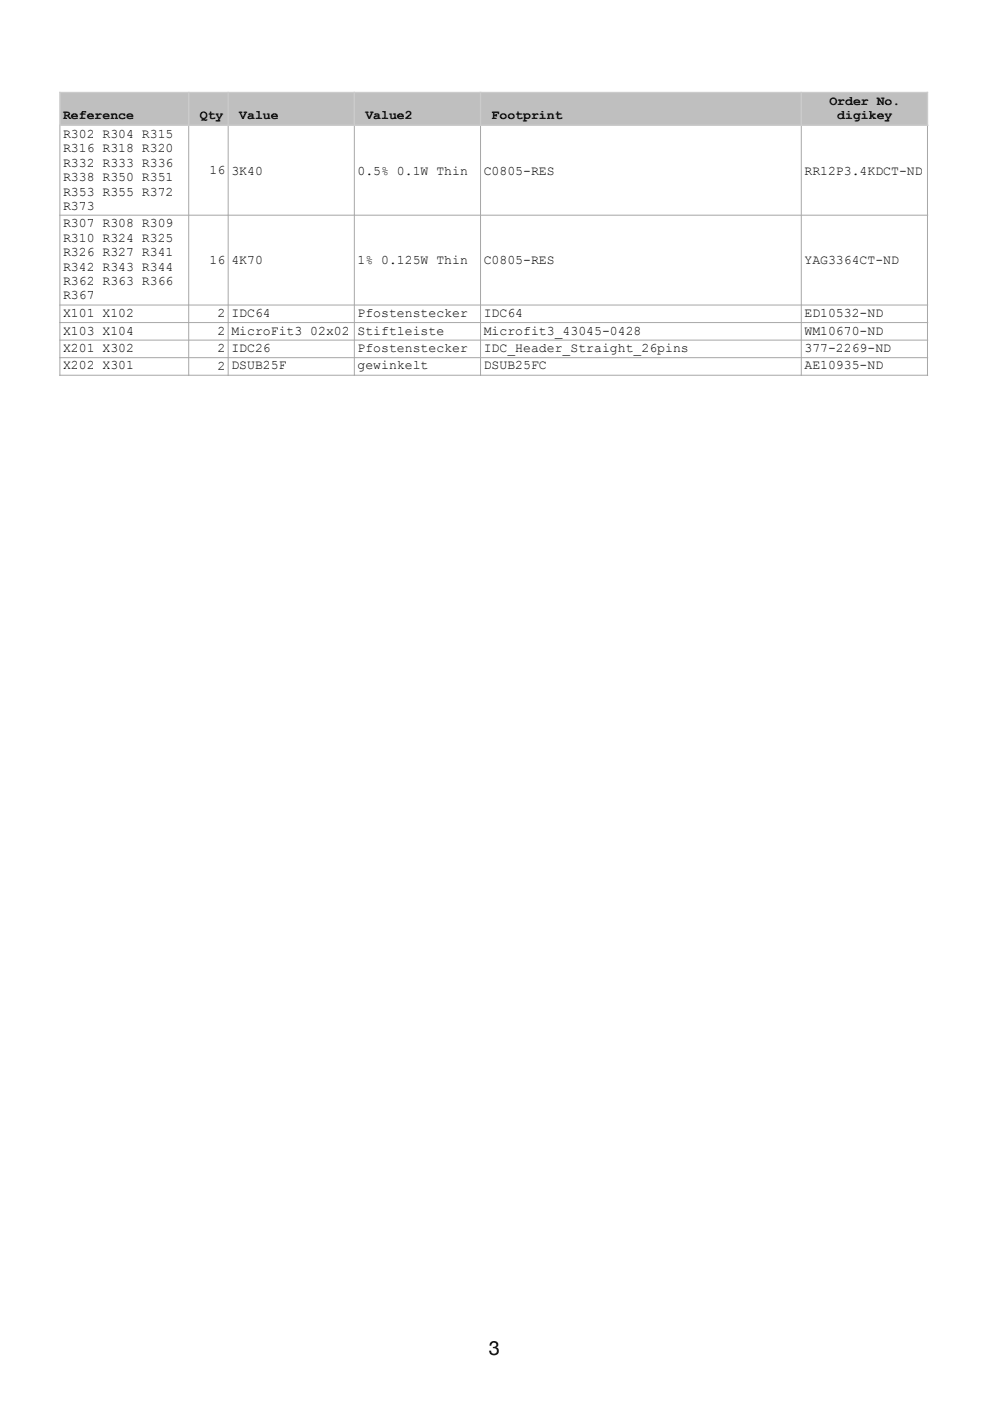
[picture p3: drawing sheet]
<svg xmlns="http://www.w3.org/2000/svg" width="266mm" height="376mm" viewBox="0 0 266 376" stroke-linecap="round" stroke-linejoin="round" font-family="sans-serif">
<defs><g id="words">
<text font-size="5.3" x="131.2" y="363.7">3</text>
<g font-size="3.5">
<text x="222.6" y="28.2">Order No.</text>
<text x="16.9" y="32">Reference</text>
<text x="53.6" y="32">Qty</text>
<text x="64.2" y="32">Value</text>
<text x="98.1" y="32">Value2</text>
<text x="131.9" y="32">Footprint</text>
<text x="224.7" y="32">digikey</text>
<text x="16.9" y="37">R302 R304 R315</text>
<text x="16.9" y="40.9">R316 R318 R320</text>
<text x="16.9" y="44.7">R332 R333 R336</text>
<text x="56.2" y="46.8">16</text>
<text x="62.1" y="46.9">3K40</text>
<text x="96" y="46.9">0.5% 0.1W Thin</text>
<text x="129.8" y="46.9">C0805-RES</text>
<text x="215.9" y="46.9">RR12P3.4KDCT-ND</text>
<text x="16.9" y="48.6">R338 R350 R351</text>
<text x="16.9" y="52.5">R353 R355 R372</text>
<text x="16.9" y="56.4">R373</text>
<text x="16.9" y="61">R307 R308 R309</text>
<text x="16.9" y="64.8">R310 R324 R325</text>
<text x="16.9" y="68.7">R326 R327 R341</text>
<text x="56.2" y="70.9">16</text>
<text x="62.1" y="70.8">4K70</text>
<text x="96" y="70.8">1% 0.125W Thin</text>
<text x="129.8" y="70.8">C0805-RES</text>
<text x="215.9" y="70.8">YAG3364CT-ND</text>
<text x="16.9" y="72.6">R342 R343 R344</text>
<text x="16.9" y="76.5">R362 R363 R366</text>
<text x="16.9" y="80.4">R367</text>
<text x="16.9" y="85">X101 X102</text>
<text x="16.9" y="89.9">X103 X104</text>
<text x="58.3" y="85.1">2</text>
<text x="58.3" y="89.8">2</text>
<text x="62.1" y="85">IDC64</text>
<text x="62.1" y="89.9">MicroFit3 02x02</text>
<text x="96" y="85">Pfostenstecker</text>
<text x="96" y="89.9">Stiftleiste</text>
<text x="129.8" y="85">IDC64</text>
<text x="129.8" y="89.9">Microfit3_43045-0428</text>
<text x="215.9" y="85">ED10532-ND</text>
<text x="215.9" y="89.9">WM10670-ND</text>
<text x="16.9" y="94.5">X201 X302</text>
<text x="58.3" y="94.5">2</text>
<text x="62.1" y="94.5">IDC26</text>
<text x="96" y="94.5">Pfostenstecker</text>
<text x="129.8" y="94.5">IDC_Header_Straight_26pins</text>
<text x="215.9" y="94.5">377-2269-ND</text>
<text x="16.9" y="99.1">X202 X301</text>
<text x="58.3" y="99.2">2</text>
<text x="62.1" y="99.1">DSUB25F</text>
<text x="96" y="99.1">gewinkelt</text>
<text x="129.8" y="99.1">DSUB25FC</text>
<text x="215.9" y="99.1">AE10935-ND</text>
</g>
</g></defs>
<g fill="none" stroke="#a6a6a6" stroke-width=".27">
<path d="M15.9 33.6h233.2M16.1 33.5v67.4M50.6 33.5v67.4M61.2 33.5v67.4M95.1 33.5v67.4M129 33.5v67.4M215.1 33.5v67.4M248.9 33.5v67.4M15.9 57.8h233.2M15.9 81.9h233.2M15.9 86.6h233.2M15.9 91.3h233.2"/>
<path d="M15.9 96h233.2M15.9 100.7h233.2"/>
</g>
<g fill="#bec0bf">
<path d="M16.1 24.8h34.5v8.8h-34.5z"/>
<path d="M50.6 24.8h10.6v8.8h-10.6z"/>
<path d="M61.2 24.8h33.9v8.8h-33.9z"/>
<path d="M95.1 24.8h33.9v8.8h-33.9z"/>
<path d="M129 24.8h86.1v8.8h-86.1z"/>
<path d="M215.1 24.8h33.8v8.8h-33.8z"/>
</g>
<path d="M15.9 33.6h233.2M15.9 24.8h233.2M16.1 24.6v9.2M50.6 24.6v9.2M61.2 24.6v9.2M95.1 24.6v9.2M129 24.6v9.2M215.1 24.6v9.2M248.9 24.6v9.2" fill="none" stroke="#cbcbcb" stroke-width=".35"/>
<use href="#words"/>
</svg>
